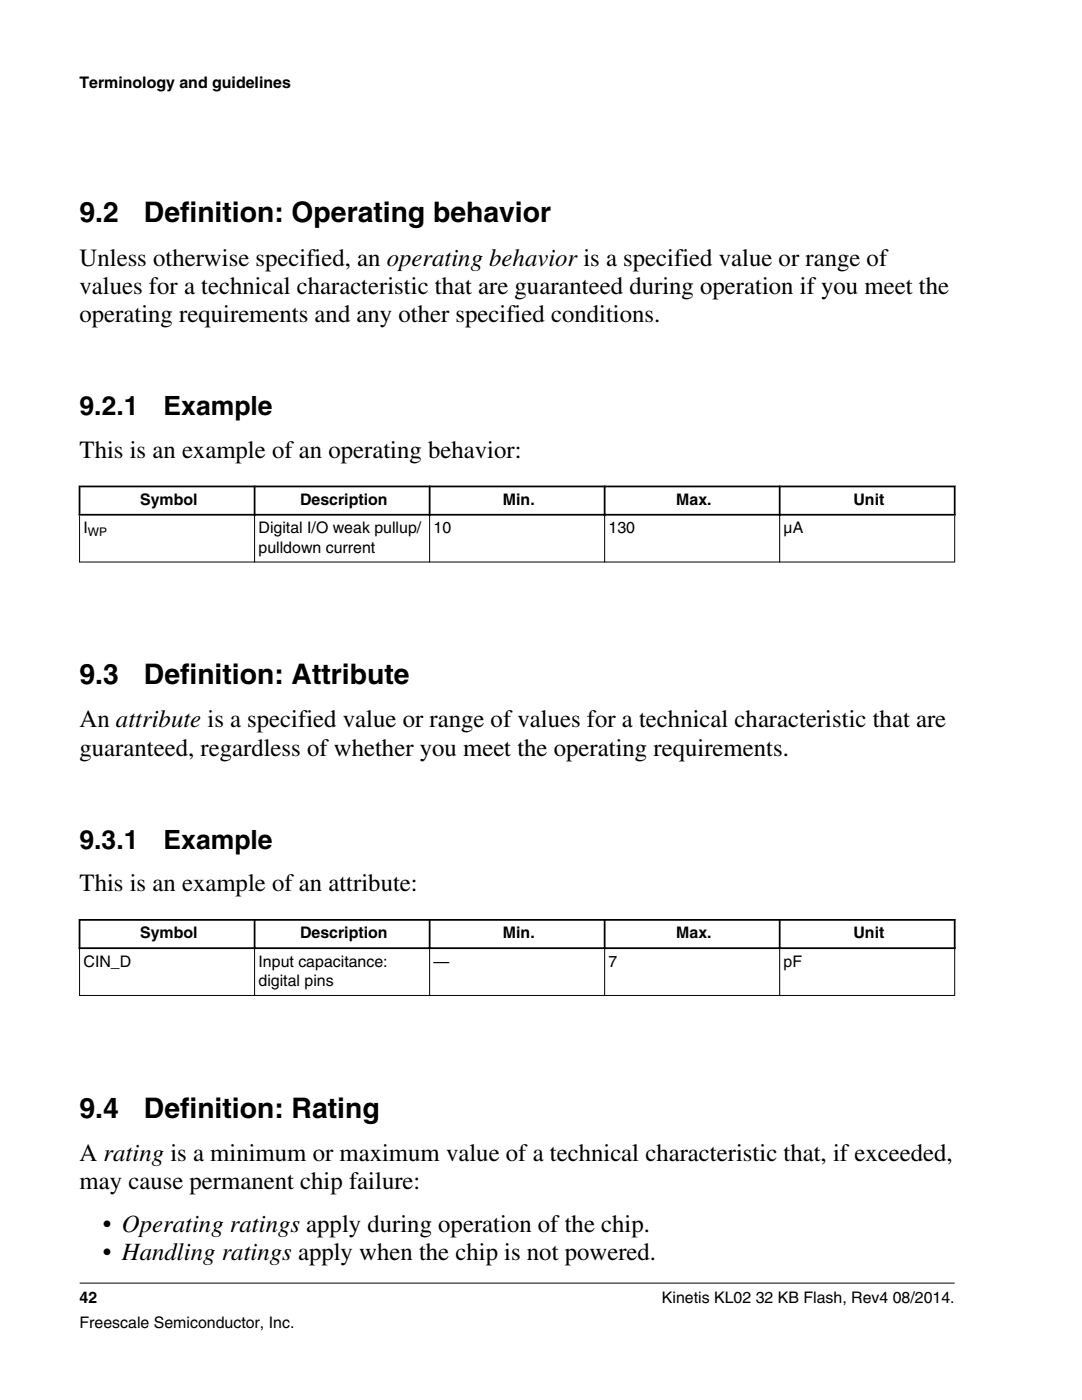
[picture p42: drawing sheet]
<svg xmlns="http://www.w3.org/2000/svg" width="216mm" height="279mm" viewBox="0 0 216 279" stroke-linecap="round" stroke-linejoin="round" font-family="sans-serif">
<defs><g id="words">
<g font-size="5.6">
<text x="15.9" y="44.4">9.2</text>
<text x="28.7" y="44.4">Definition: Operating behavior</text>
<text x="15.9" y="136.5">9.3</text>
<text x="28.7" y="136.5">Definition: Attribute</text>
<text x="15.9" y="223">9.4</text>
<text x="28.7" y="223">Definition: Rating</text>
</g>
<g font-size="5.3">
<text x="15.9" y="82.9">9.2.1</text>
<text x="32.6" y="82.9">Example</text>
<text x="15.9" y="169.4">9.3.1</text>
<text x="32.6" y="169.4">Example</text>
</g>
<g font-size="4.9">
<text x="15.9" y="53">Unless otherwise specified, an operating behavior is a specified value or range of</text>
<text x="15.9" y="58.6">values for a technical characteristic that are guaranteed during operation if you meet the</text>
<text x="15.9" y="64.3">operating requirements and any other specified conditions.</text>
<text x="15.9" y="91.4">This is an example of an operating behavior:</text>
<text x="15.9" y="145.2">An attribute is a specified value or range of values for a technical characteristic that are</text>
<text x="15.9" y="150.8">guaranteed, regardless of whether you meet the operating requirements.</text>
<text x="15.9" y="177.9">This is an example of an attribute:</text>
<text x="15.9" y="231.7">A rating is a minimum or maximum value of a technical characteristic that, if exceeded,</text>
<text x="15.9" y="237.3">may cause permanent chip failure:</text>
<text x="20.5" y="245.9">• Operating ratings apply during operation of the chip.</text>
<text x="20.5" y="251.5">• Handling ratings apply when the chip is not powered.</text>
</g>
<g font-size="3.2">
<text x="15.9" y="17.5">Terminology and guidelines</text>
<text x="28" y="100.8">Symbol</text>
<text x="59.9" y="100.8">Description</text>
<text x="100.4" y="100.8">Min.</text>
<text x="134.9" y="100.8">Max.</text>
<text x="170.3" y="100.8">Unit</text>
<text x="16.7" y="106.4">I</text>
<text x="51.6" y="106.4">Digital I/O weak pullup/</text>
<text x="86.5" y="106.4">10</text>
<text x="121.4" y="106.4">130</text>
<text x="156.4" y="106.4">µA</text>
<text x="51.6" y="110.3">pulldown current</text>
<text x="28" y="187.3">Symbol</text>
<text x="59.9" y="187.3">Description</text>
<text x="100.4" y="187.3">Min.</text>
<text x="134.9" y="187.3">Max.</text>
<text x="170.3" y="187.3">Unit</text>
<text x="16.7" y="192.9">CIN_D</text>
<text x="51.6" y="192.9">Input capacitance:</text>
<text x="51.6" y="196.8">digital pins</text>
<text x="86.5" y="192.9">—</text>
<text x="121.4" y="192.9">7</text>
<text x="156.4" y="192.9">pF</text>
<text x="15.9" y="260">42</text>
<text x="132.1" y="260">Kinetis KL02 32 KB Flash, Rev4 08/2014.</text>
<text x="15.9" y="265">Freescale Semiconductor, Inc.</text>
</g>
<text font-size="2.4" x="17.6" y="107.1">WP</text>
</g></defs>
<path d="M15.7 97.1h175M15.9 96.9v6M50.8 96.9v6M85.7 96.9v6M120.6 96.9v6M155.6 96.9v6M190.5 96.9v6M15.7 102.7h175" fill="none" stroke="#000" stroke-width=".35"/>
<path d="M15.8 112.2h174.8M15.9 102.9v9.4M50.8 102.5v9.8M85.7 102.5v9.8M120.6 102.5v9.8M155.6 102.5v9.8M190.5 102.9v9.4" fill="none" stroke="#000" stroke-width=".2"/>
<g fill="#fff">
<path d="M15.9 183.6h174.6v16.9h-174.6z" fill-rule="evenodd"/>
<path d="M16.1 183.8h34.5v5.3h-34.5z" fill-rule="evenodd"/>
<path d="M51 183.8h34.5v5.3h-34.5z" fill-rule="evenodd"/>
<path d="M85.9 183.8h34.6v5.3h-34.6z" fill-rule="evenodd"/>
<path d="M120.8 183.8h34.6v5.3h-34.6z" fill-rule="evenodd"/>
<path d="M155.8 183.8h34.5v5.3h-34.5z" fill-rule="evenodd"/>
<path d="M16 189.4h34.7v9.2h-34.7z" fill-rule="evenodd"/>
<path d="M50.9 189.4h34.7v9.2h-34.7z" fill-rule="evenodd"/>
<path d="M85.8 189.4h34.8v9.2h-34.8z" fill-rule="evenodd"/>
<path d="M120.7 189.4h34.8v9.2h-34.8z" fill-rule="evenodd"/>
<path d="M155.7 189.4h34.7v9.2h-34.7z" fill-rule="evenodd"/>
</g>
<path d="M15.7 183.6h175M15.7 189.2h175M15.9 183.4v6M50.8 183.4v6M85.7 183.4v6M120.6 183.4v6M155.6 183.4v6M190.5 183.4v6" fill="none" stroke="#000" stroke-width=".35"/>
<path d="M15.8 198.7h174.8M15.9 189.4v9.4M50.8 189v9.8M85.7 189v9.8M120.6 189v9.8M155.6 189v9.8M190.5 189.4v9.4M15.9 256.1h174.6" fill="none" stroke="#000" stroke-width=".2"/>
<use href="#words"/>
</svg>
